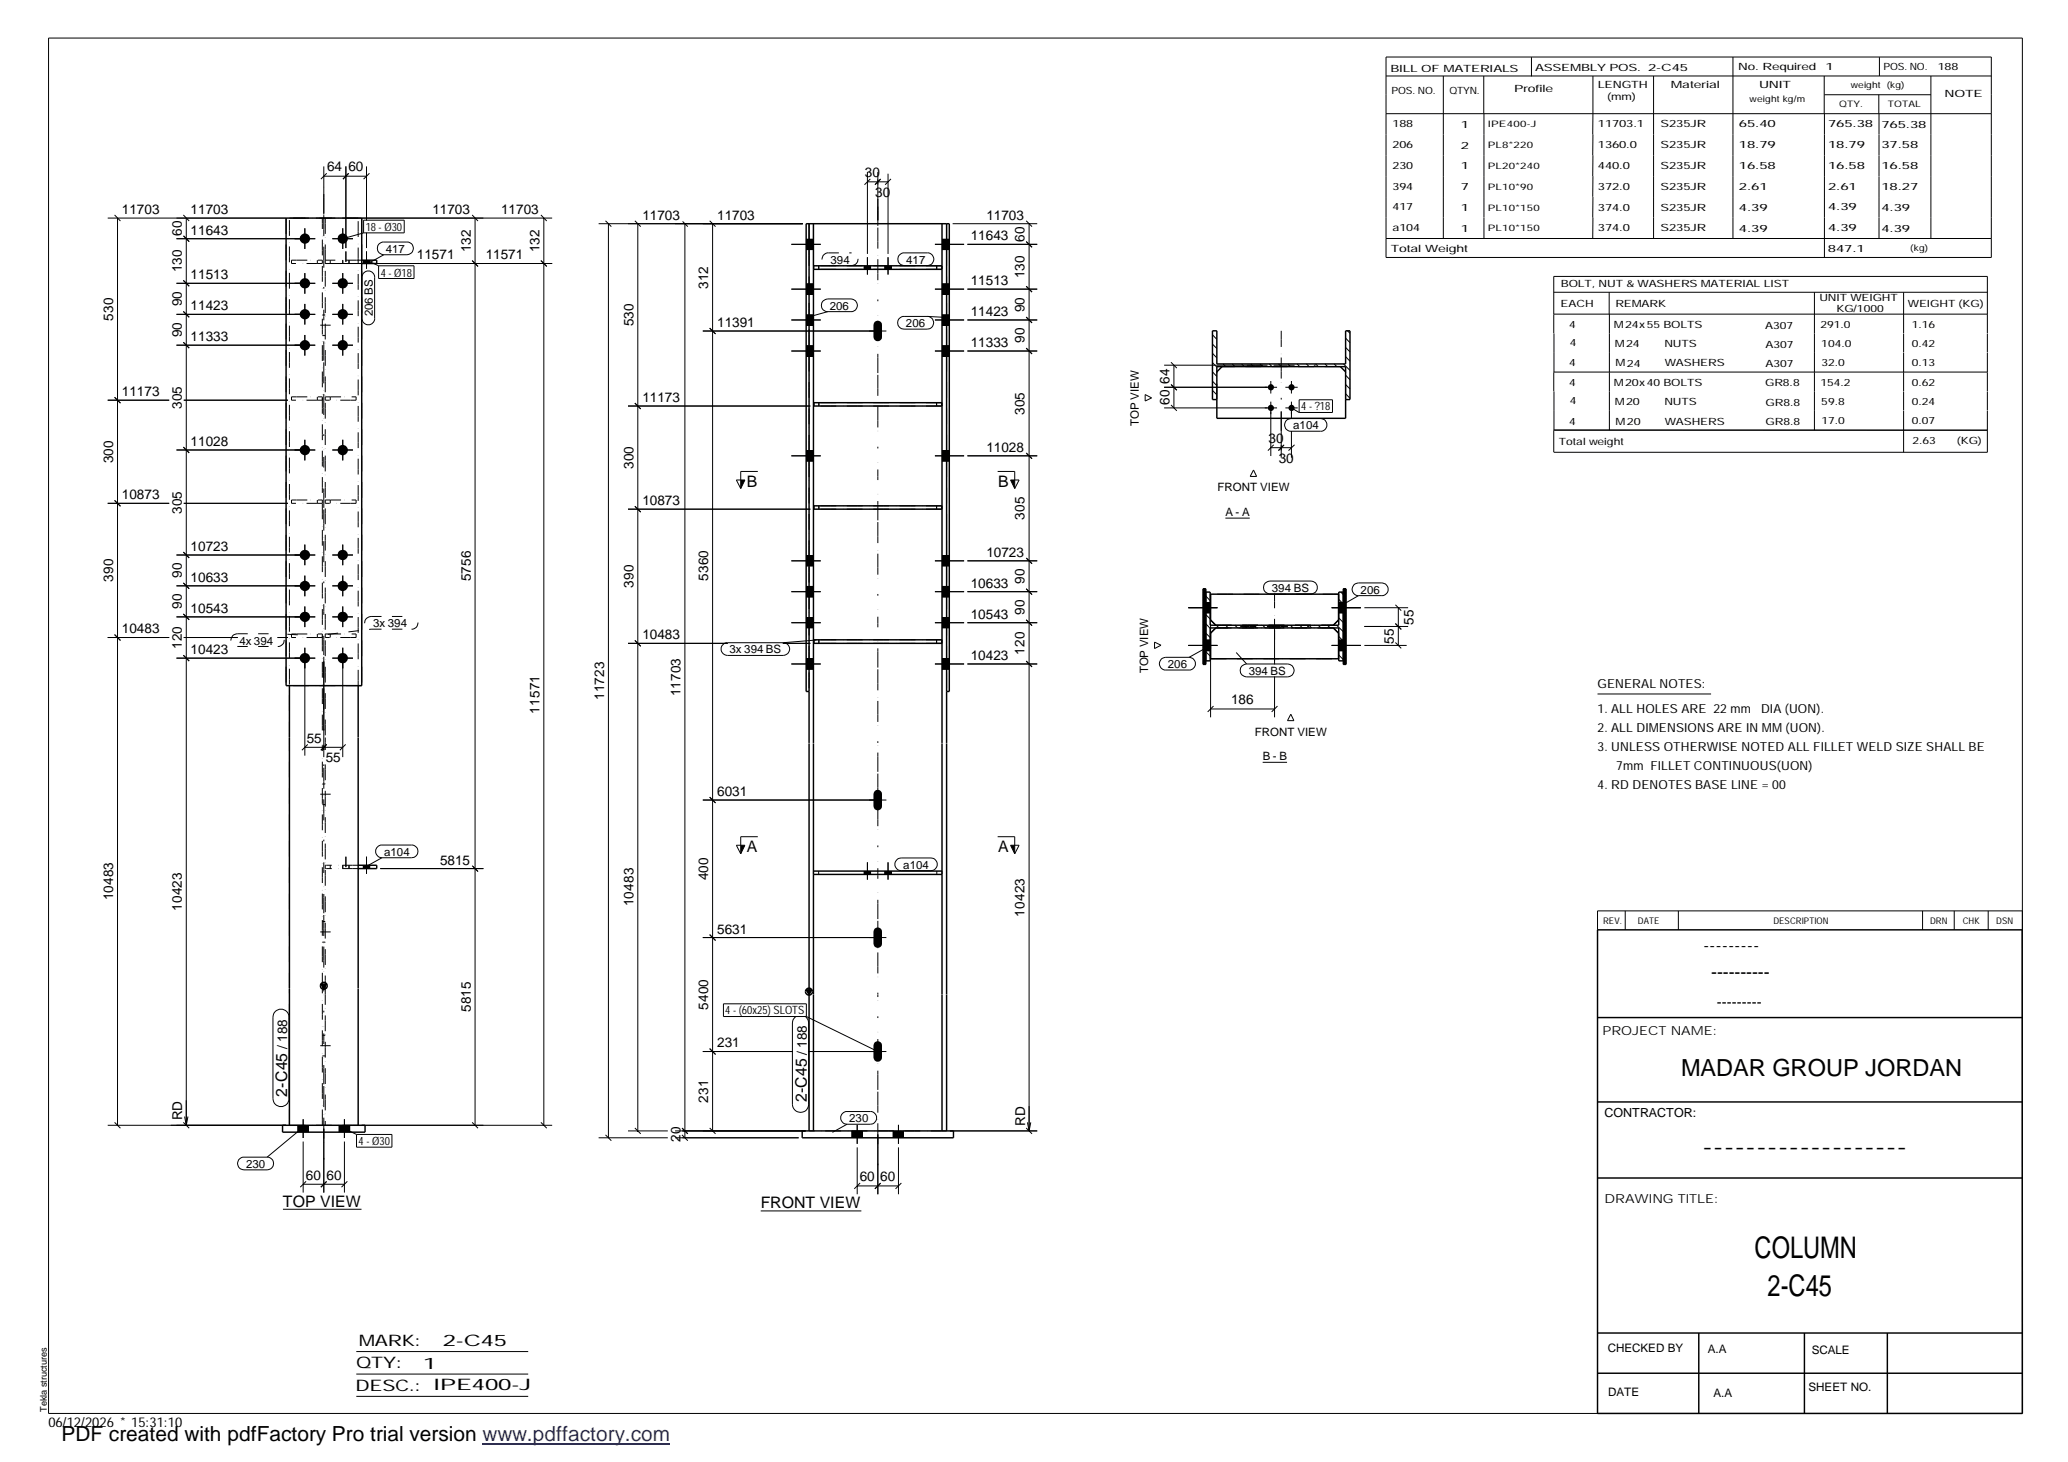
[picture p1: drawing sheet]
<svg xmlns="http://www.w3.org/2000/svg" width="420mm" height="297mm" viewBox="0 0 420 297" stroke-linecap="round" stroke-linejoin="round" font-family="sans-serif">
<defs><g id="words">
<g font-size="6.1">
<text x="356.5" y="255.5">COLUMN</text>
<text x="359.1" y="263.3">2-C45</text>
</g>
<text font-size="4.8" x="341.5" y="218.6">MADAR GROUP JORDAN</text>
<text font-size="4.2" x="12.5" y="292.7">PDF created with pdfFactory Pro trial version www.pdffactory.com</text>
<g font-size="3.6">
<text x="346.1" y="193.2">---------</text>
<text x="347.7" y="198.6">----------</text>
<text x="345.8" y="234.2">-------------------</text>
</g>
<g font-size="3.2">
<text x="151.7" y="98.9">B</text>
<text x="202.8" y="98.9">B</text>
<text x="151.7" y="173.1">A</text>
<text x="202.8" y="173.1">A</text>
<text x="58.3" y="222.8" transform="rotate(-90 58.3 222.8)">2-C45</text>
<text x="163.9" y="224" transform="rotate(-90 163.9 224)">2-C45</text>
<text x="57.5" y="245.1">TOP VIEW</text>
<text x="154.6" y="245.5">FRONT VIEW</text>
<text x="72.9" y="273.5">MARK:</text>
<text x="90" y="273.5">2-C45</text>
<text x="72.4" y="278">QTY:</text>
<text x="86" y="278.1">1</text>
<text x="72.2" y="282.6">DESC.:</text>
<text x="88.1" y="282.4">IPE400-J</text>
</g>
<text font-size="3" x="348.8" y="204.5">---------</text>
<g font-size="2.8">
<text x="66.5" y="34.8">64</text>
<text x="70.8" y="34.8">60</text>
<text x="175.7" y="36">30</text>
<text x="177.8" y="40">30</text>
<text x="24.8" y="43.5">11703</text>
<text x="37" y="47.9" transform="rotate(-90 37 47.9)">60</text>
<text x="38.7" y="47.7">11643</text>
<text x="38.7" y="43.5">11703</text>
<text x="87.8" y="43.5">11703</text>
<text x="101.8" y="43.5">11703</text>
<text x="130.5" y="44.6">11703</text>
<text x="145.7" y="44.6">11703</text>
<text x="200.4" y="44.6">11703</text>
<text x="84.7" y="52.7">11571</text>
<text x="95.6" y="51.3" transform="rotate(-90 95.6 51.3)">132</text>
<text x="98.7" y="52.7">11571</text>
<text x="109.6" y="51.3" transform="rotate(-90 109.6 51.3)">132</text>
<text x="197.2" y="48.8">11643</text>
<text x="208.2" y="49.1" transform="rotate(-90 208.2 49.1)">60</text>
<text x="37" y="55.4" transform="rotate(-90 37 55.4)">130</text>
<text x="38.7" y="56.7">11513</text>
<text x="143.9" y="58.7" transform="rotate(-90 143.9 58.7)">312</text>
<text x="197.2" y="57.9">11513</text>
<text x="208.2" y="56.5" transform="rotate(-90 208.2 56.5)">130</text>
<text x="23" y="65.1" transform="rotate(-90 23 65.1)">530</text>
<text x="37" y="62.3" transform="rotate(-90 37 62.3)">90</text>
<text x="38.7" y="63">11423</text>
<text x="197.2" y="64.2">11423</text>
<text x="208.2" y="63.4" transform="rotate(-90 208.2 63.4)">90</text>
<text x="37" y="68.6" transform="rotate(-90 37 68.6)">90</text>
<text x="38.7" y="69.3">11333</text>
<text x="128.7" y="66.3" transform="rotate(-90 128.7 66.3)">530</text>
<text x="145.7" y="66.4">11391</text>
<text x="197.2" y="70.5">11333</text>
<text x="208.2" y="69.7" transform="rotate(-90 208.2 69.7)">90</text>
<text x="24.8" y="80.5">11173</text>
<text x="37" y="83.1" transform="rotate(-90 37 83.1)">305</text>
<text x="130.5" y="81.6">11173</text>
<text x="237.6" y="82.3" transform="rotate(-90 237.6 82.3)">60</text>
<text x="237.6" y="78" transform="rotate(-90 237.6 78)">64</text>
<text x="208.2" y="84.3" transform="rotate(-90 208.2 84.3)">305</text>
<text x="23" y="94.1" transform="rotate(-90 23 94.1)">300</text>
<text x="38.7" y="90.6">11028</text>
<text x="128.7" y="95.3" transform="rotate(-90 128.7 95.3)">300</text>
<text x="200.4" y="91.8">11028</text>
<text x="257.7" y="90">30</text>
<text x="259.8" y="94">30</text>
<text x="24.8" y="101.4">10873</text>
<text x="37" y="104.4" transform="rotate(-90 37 104.4)">305</text>
<text x="130.5" y="102.6">10873</text>
<text x="208.2" y="105.6" transform="rotate(-90 208.2 105.6)">305</text>
<text x="38.7" y="111.9">10723</text>
<text x="200.4" y="113.1">10723</text>
<text x="23" y="118.2" transform="rotate(-90 23 118.2)">390</text>
<text x="37" y="117.5" transform="rotate(-90 37 117.5)">90</text>
<text x="38.7" y="118.2">10633</text>
<text x="95.6" y="118.1" transform="rotate(-90 95.6 118.1)">5756</text>
<text x="128.7" y="119.4" transform="rotate(-90 128.7 119.4)">390</text>
<text x="143.9" y="118" transform="rotate(-90 143.9 118)">5360</text>
<text x="197.2" y="119.4">10633</text>
<text x="208.2" y="118.6" transform="rotate(-90 208.2 118.6)">90</text>
<text x="37" y="123.7" transform="rotate(-90 37 123.7)">90</text>
<text x="38.7" y="124.5">10543</text>
<text x="197.2" y="125.7">10543</text>
<text x="208.2" y="124.9" transform="rotate(-90 208.2 124.9)">90</text>
<text x="24.8" y="128.7">10483</text>
<text x="37" y="131.9" transform="rotate(-90 37 131.9)">120</text>
<text x="130.5" y="129.9">10483</text>
<text x="283.2" y="130.8" transform="rotate(-90 283.2 130.8)">55</text>
<text x="287.2" y="126.9" transform="rotate(-90 287.2 126.9)">55</text>
<text x="38.7" y="132.9">10423</text>
<text x="197.2" y="134.1">10423</text>
<text x="208.2" y="133" transform="rotate(-90 208.2 133)">120</text>
<text x="122.7" y="142.2" transform="rotate(-90 122.7 142.2)">11723</text>
<text x="138.3" y="141.5" transform="rotate(-90 138.3 141.5)">11703</text>
<text x="250.1" y="143.1">186</text>
<text x="109.6" y="145" transform="rotate(-90 109.6 145)">11571</text>
<text x="62.3" y="150.9">55</text>
<text x="66.2" y="154.9">55</text>
<text x="145.7" y="161.7">6031</text>
<text x="89.4" y="175.7">5815</text>
<text x="143.9" y="178.8" transform="rotate(-90 143.9 178.8)">400</text>
<text x="23" y="183" transform="rotate(-90 23 183)">10483</text>
<text x="37" y="185.1" transform="rotate(-90 37 185.1)">10423</text>
<text x="128.7" y="184.1" transform="rotate(-90 128.7 184.1)">10483</text>
<text x="145.7" y="189.7">5631</text>
<text x="208.2" y="186.2" transform="rotate(-90 208.2 186.2)">10423</text>
<text x="95.6" y="205.6" transform="rotate(-90 95.6 205.6)">5815</text>
<text x="143.9" y="205.2" transform="rotate(-90 143.9 205.2)">5400</text>
<text x="58.3" y="213.2" transform="rotate(-90 58.3 213.2)">/ 188</text>
<text x="145.7" y="212.8">231</text>
<text x="163.9" y="214.3" transform="rotate(-90 163.9 214.3)">/ 188</text>
<text x="37" y="227.6" transform="rotate(-90 37 227.6)">RD</text>
<text x="143.9" y="224.1" transform="rotate(-90 143.9 224.1)">231</text>
<text x="138.3" y="232.1" transform="rotate(-90 138.3 232.1)">20</text>
<text x="208.3" y="228.8" transform="rotate(-90 208.3 228.8)">RD</text>
<text x="62.1" y="239.7">60</text>
<text x="66.3" y="239.7">60</text>
<text x="174.7" y="240">60</text>
<text x="178.9" y="240">60</text>
<text x="9.8" y="290">06/12/2026 * 15:31:10</text>
</g>
<g font-size="2.5">
<text x="324.6" y="139.9">GENERAL NOTES:</text>
<text x="324.6" y="148.7">2. ALL DIMENSIONS ARE IN MM(UON).</text>
<text x="324.6" y="144.9">1. ALL HOLES ARE 22 mm</text>
<text x="357.8" y="144.9">DIA (UON).</text>
<text x="324.6" y="152.5">3. UNLESS OTHERWISE NOTED ALL FILLET WELD SIZE SHALL BE</text>
<text x="324.6" y="160.2">4. RD DENOTES BASE LINE = 00</text>
<text x="328.4" y="156.4">7mm FILLET CONTINUOUS(UON)</text>
<text x="325.6" y="210.3">PROJECT NAME:</text>
<text x="326" y="226.9">CONTRACTOR:</text>
<text x="326" y="244.4">DRAWING TITLE:</text>
</g>
<g font-size="2.4">
<text x="326.7" y="274.7">CHECKED BY</text>
<text x="347" y="275">A.A</text>
<text x="368.1" y="275.1">SCALE</text>
<text x="326.7" y="283.6">DATE</text>
<text x="348.1" y="283.9">A.A</text>
<text x="367.5" y="282.6">SHEET NO.</text>
</g>
<g font-size="2.3">
<text x="74.3" y="46.9">18- Ø30</text>
<text x="78.4" y="51.3">417</text>
<text x="168.7" y="53.5">394</text>
<text x="184.1" y="53.5">417</text>
<text x="77.3" y="56.2">4- Ø18</text>
<text x="75.7" y="64.3" transform="rotate(-90 75.7 64.3)">206 BS</text>
<text x="168.6" y="62.9">206</text>
<text x="184.1" y="66.4">206</text>
<text x="264.4" y="83.4">4- ?18</text>
<text x="231.4" y="86.5" transform="rotate(-90 231.4 86.5)">TOP VIEW</text>
<text x="262.7" y="87.2">a104</text>
<text x="247.4" y="99.9">FRONT VIEW</text>
<text x="249" y="104.8">A - A</text>
<text x="258.4" y="120.3">394 BS</text>
<text x="276.4" y="120.6">206</text>
<text x="48.6" y="131">4x 394</text>
<text x="75.8" y="127.5">3x 394</text>
<text x="148.2" y="132.7">3x 394 BS</text>
<text x="233.3" y="136.8" transform="rotate(-90 233.3 136.8)">TOP VIEW</text>
<text x="237.3" y="135.7">206</text>
<text x="253.7" y="137.1">394 BS</text>
<text x="254.9" y="149.5">FRONT VIEW</text>
<text x="256.5" y="154.4">B - B</text>
<text x="78" y="173.8">a104</text>
<text x="183.5" y="176.5">a104</text>
<text x="147.4" y="206.1">4- (60x25) SLOTS</text>
<text x="172.5" y="228">230</text>
<text x="72.9" y="232.6">4- Ø30</text>
<text x="50" y="237.3">230</text>
</g>
<g font-size="2">
<text x="282.5" y="14.6">BILL OF MATERIALS</text>
<text x="311.9" y="14.4">ASSEMBLY POS.</text>
<text x="324.6" y="17.9">LENGTH</text>
<text x="334.9" y="14.4">2-C45</text>
<text x="339.5" y="17.9">Material</text>
<text x="353.1" y="14.2">No. Required</text>
<text x="357.4" y="17.9">UNIT</text>
<text x="370.9" y="14.2">1</text>
<text x="382.7" y="14.2">POS. NO.</text>
<text x="393.7" y="14.3">188</text>
<text x="282.7" y="19.1">POS. NO.</text>
<text x="294.5" y="19">QTYN.</text>
<text x="307.6" y="18.7">Profile</text>
<text x="326.5" y="20.4">(mm)</text>
<text x="395.1" y="19.6">NOTE</text>
<text x="282.9" y="25.8">188</text>
<text x="296.8" y="26">1</text>
<text x="324.7" y="25.9">11703.1</text>
<text x="337.4" y="25.9">S235JR</text>
<text x="353.3" y="25.9">65.40</text>
<text x="371.4" y="25.9">765.38</text>
<text x="382.3" y="25.9">765.38</text>
<text x="282.9" y="30">206</text>
<text x="282.9" y="34.3">230</text>
<text x="296.8" y="30.2">2</text>
<text x="296.8" y="34.4">1</text>
<text x="324.7" y="30.1">1360.0</text>
<text x="324.7" y="34.4">440.0</text>
<text x="337.4" y="30.1">S235JR</text>
<text x="337.4" y="34.3">S235JR</text>
<text x="353.3" y="30.1">18.79</text>
<text x="353.3" y="34.4">16.58</text>
<text x="371.4" y="30.1">18.79</text>
<text x="371.4" y="34.3">16.58</text>
<text x="382.3" y="30.2">37.58</text>
<text x="382.3" y="34.4">16.58</text>
<text x="282.9" y="38.5">394</text>
<text x="296.8" y="38.6">7</text>
<text x="324.7" y="38.6">372.0</text>
<text x="337.4" y="38.6">S235JR</text>
<text x="353.3" y="38.6">2.61</text>
<text x="371.4" y="38.6">2.61</text>
<text x="382.3" y="38.6">18.27</text>
<text x="282.9" y="42.7">417</text>
<text x="282.9" y="46.9">a104</text>
<text x="296.8" y="42.9">1</text>
<text x="296.8" y="47.1">1</text>
<text x="324.7" y="42.8">374.0</text>
<text x="324.7" y="47">374.0</text>
<text x="337.4" y="42.8">S235JR</text>
<text x="337.4" y="47">S235JR</text>
<text x="353.3" y="42.8">4.39</text>
<text x="353.3" y="47.1">4.39</text>
<text x="371.4" y="42.7">4.39</text>
<text x="371.4" y="47">4.39</text>
<text x="382.3" y="42.9">4.39</text>
<text x="382.3" y="47.1">4.39</text>
<text x="282.6" y="51.3">Total Weight</text>
<text x="371.4" y="51.2">847.1</text>
<text x="317.1" y="58.4">BOLT, NUT &amp; WASHERS MATERIAL LIST</text>
<text x="317.1" y="62.5">EACH</text>
<text x="328.2" y="62.4">REMARK</text>
<text x="369.7" y="61.2">UNIT WEIGHT</text>
<text x="373.1" y="63.4">KG/1000</text>
<text x="387.6" y="62.3">WEIGHT (KG)</text>
<text x="318.8" y="66.6">4</text>
<text x="318.9" y="70.3">4</text>
<text x="327.9" y="66.7">M24x55 BOLTS</text>
<text x="328.1" y="70.5">M24</text>
<text x="338.2" y="70.5">NUTS</text>
<text x="358.6" y="66.7">A307</text>
<text x="358.7" y="70.7">A307</text>
<text x="369.9" y="66.7">291.0</text>
<text x="370" y="70.4">104.0</text>
<text x="388.4" y="66.6">1.16</text>
<text x="388.4" y="70.5">0.42</text>
<text x="318.8" y="74.5">4</text>
<text x="328.3" y="74.5">M24</text>
<text x="338.2" y="74.5">WASHERS</text>
<text x="358.7" y="74.7">A307</text>
<text x="370.1" y="74.3">32.0</text>
<text x="388.4" y="74.5">0.13</text>
<text x="318.8" y="78.3">4</text>
<text x="318.9" y="82.2">4</text>
<text x="327.9" y="78.5">M20x40BOLTS</text>
<text x="328.1" y="82.3">M20</text>
<text x="338.2" y="82.3">NUTS</text>
<text x="358.6" y="78.5">GR8.8</text>
<text x="358.7" y="82.5">GR8.8</text>
<text x="369.9" y="78.5">154.2</text>
<text x="370" y="82.2">59.8</text>
<text x="388.4" y="78.3">0.62</text>
<text x="388.4" y="82.3">0.24</text>
<text x="318.8" y="86.3">4</text>
<text x="328.3" y="86.3">M20</text>
<text x="338.2" y="86.3">WASHERS</text>
<text x="358.7" y="86.4">GR8.8</text>
<text x="370.1" y="86.1">17.0</text>
<text x="388.4" y="86.2">0.07</text>
<text x="316.7" y="90.4">Total weight</text>
<text x="388.6" y="90.2">2.63</text>
<text x="397.6" y="90.2">(KG)</text>
</g>
<g font-size="1.9">
<text x="325.7" y="187.8">REV.</text>
<text x="332.8" y="187.6">DATE</text>
<text x="360.3" y="187.7">DESCRIPTION</text>
<text x="392.1" y="187.6">DRN</text>
<text x="398.8" y="187.6">CHK</text>
<text x="405.6" y="187.7">DSN</text>
<text x="9.5" y="286.8" transform="rotate(-90 9.5 286.8)">Tekla structures</text>
</g>
<g font-size="1.8">
<text x="376" y="17.9">weight (kg)</text>
<text x="355.5" y="20.7">weightkg/m</text>
<text x="373.6" y="21.7">QTY.</text>
<text x="383.5" y="21.8">TOTAL</text>
<text x="302.3" y="25.9">IPE400-J</text>
<text x="302.3" y="30.1">PL8*220</text>
<text x="302.3" y="34.3">PL20*240</text>
<text x="302.3" y="38.6">PL10*90</text>
<text x="302.3" y="42.8">PL10*150</text>
<text x="302.3" y="47">PL10*150</text>
<text x="388.1" y="50.9">(kg)</text>
</g>
</g></defs>
<g fill="none" stroke="#000" stroke-width=".2">
<path d="M9.9 7.7h401v279.5h-401zM281.6 11.6h123v40.7h-123zM281.6 15.4h123M293.2 15.4v33.1M301.5 15.4v7.7M311.1 11.6v3.9M323.6 15.4v16.2M336 15.4v33.1M352.1 11.6v36.9M370.6 15.4v7.7M370.7 19.2h21.6M381.7 19.2v3.9"/>
<path d="M381.8 11.6v3.8M392.3 15.4v33.1M65.8 33.8v9.8M65.8 35.8h8.7M66.4 35.2l-1.2 1.2M70.3 33.8v16.6M70.9 35.2l-1.2 1.2 1.1-1.2M74.5 33.8v11M75.1 35.2l-1.2 1.2M176.2 35v16.6M176.2 36.9h4.2M176.8 36.4l-1.2 1.1"/>
<path d="M178.4 35v9.8M178.9 36.4l-1.1 1.1M180.4 35.3v16.3M181 36.4l-1.2 1.1M281.6 23.1h123M301.5 23.1v25.4M323.6 31.6v4.2M323.6 35.8v4.2M370.7 23.1v29.2M381.8 23.1v25.4M21.9 44.3h36.2M23.3 43.7l1.2 1.2"/>
<path d="M23.9 44.3v184.3M35.9 48.5h28.2M35.9 57.6h28.2M37.3 57l1.1 1.2M37.3 47.9l1.1 1.2-1.1-1.2M37.3 43.7l1.1 1.2M37.8 44.3v184.3M61.9 46.4v4.2M61.9 55.5v4.2M66.2 53.5h46M67.5 48.5h4.2M67.5 57.6h4.2"/>
<path d="M69.6 46.4v4.2M69.6 55.5v4.2M73.5 44.3h38.7M73.8 52.9v.6M73.9 44.7h8.2v2.6h-8.2zM73.9 47.3l-4.3 1.2M73.9 55.4a1.28 1.28 0 0 1 1.4-.3 1.28 1.28 0 0 1 .8 1.2v8.4a1.29 1.29 0 0 1-1.3 1.3 1.29 1.29 0 0 1-1.3-1.3v-8.4zM74.5 47.3v3.1M74.5 51.1v3.5M74.5 52.9l2.4 1.1M75.1 52.9v.6M76.9 54h7.2v2.6h-7.2z"/>
<path d="M77 49.5l.7-.3h5a1.29 1.29 0 0 1 1.3 1.3 1.29 1.29 0 0 1-1.3 1.3h-4.7a1.31 1.31 0 0 1-1.3-.8 1.31 1.31 0 0 1 .3-1.5zM78 51.8l-3 1.6M95.9 52.9l1.2 1.2M95.9 43.7l1.2 1.2M96.5 44.3v184.3M109.9 52.9l1.2 1.2M109.9 43.7l1.2 1.2M110.5 44.3v184.3M121.6 45.5h41.5M123 44.9l1.2 1.1M123.6 45.5v185.7M129 44.9l1.2 1.1"/>
<path d="M129.6 45.5v184.3M138.7 45l1 1M139.1 45.5v185.7M144.2 44.9l1.2 1.1M144.8 45.5v184.3M160.8 49.6h6M160.8 58.7h6M163.8 50.7h1.5M163.8 48.6h1.5M163.8 59.8h1.5M163.8 57.7h1.5M175.6 54v.7"/>
<path d="M176.2 52.3v3.5M176.9 54v.7M179.8 54v.7M180.4 52.3v3.5M181.1 54v.7M182.8 51.8l.7-.4h4.9a1.29 1.29 0 0 1 1.3 1.3 1.29 1.29 0 0 1-1.3 1.3h-4.7a1.28 1.28 0 0 1-1.2-.8 1.28 1.28 0 0 1 .3-1.4zM189.9 49.6h6M189.9 58.7h6M191.4 50.7h1.5M191.4 48.6h1.5M191.4 59.8h1.5M191.4 57.7h1.5"/>
<path d="M193.5 45.5h17.2M196.6 49.6h14.1M196.6 58.7h14.1M208.5 58.2l1.2 1.1M208.5 49.1l1.2 1.1-1.2-1.1M208.5 44.9l1.2 1.1M209.1 45.5v184.3M281.6 48.5h123M315.7 59.4h88.1M323.6 40v8.5M326.9 59.4v4.4M368.6 59.4v28"/>
<path d="M386.8 59.4v8.3M35.9 63.9h28.2M35.9 70.1h28.2M37.3 69.5l1.1 1.2M37.3 63.3l1.1 1.2M61.9 61.8v4.1M61.9 68.1v4.1M67.5 63.9h4.2M67.5 70.1h4.2M69.6 61.8v4.1M69.6 68.1v4.1M142.8 67.3h37.3"/>
<path d="M144.2 66.7l1.2 1.1M160.8 65h6M160.8 71.3h6M163.8 66.1h1.5M163.8 64h1.5M163.8 72.4h1.5M163.8 70.3h1.5M167.3 61.1l.9-.4h4.7a1.29 1.29 0 0 1 1.3 1.3 1.29 1.29 0 0 1-1.3 1.3h-4.7a1.27 1.27 0 0 1-1.2-.8 1.27 1.27 0 0 1 .3-1.4zM168.2 63.3l-4.3 1.2M178.4 65.5v3.5M182.6 64.8l.8-.5h5a1.29 1.29 0 0 1 1.3 1.3 1.29 1.29 0 0 1-1.3 1.3h-4.7a1.31 1.31 0 0 1-1.1-2.1zM188.4 64.3l4 .2"/>
<path d="M189.9 65h6M189.9 71.3h6M191.4 66.1h1.5M191.4 64h1.5M191.4 72.4h1.5M191.4 70.3h1.5M196.6 65h14.1M196.6 71.3h14.1M208.5 70.7l1.2 1.2M208.5 64.4l1.2 1.2M236.5 78.7h23M236.5 74.2h21"/>
<path d="M237.9 78.1l1.2 1.2-1.1-1.1M237.9 73.6l1.2 1.2M238.5 74.2v8.7M246.3 68l.9 .9M246.3 69.9l.9 .9M246.3 71.8l.9 .9M246.3 73.7l.9 .9M246.3 75.6l.9 .9M246.3 77.5l.9 .8M246.3 79.3l.9 .9M248.5 73.9l.5 .6M250.4 73.9l.5 .6"/>
<path d="M252.3 73.9l.5 .6M254.1 73.9l.6 .6M256 73.9l.6 .6M257.9 73.9l.5 .6M258.2 77.4v2.6M259.8 73.9l.5 .6M261.2 78.7h2.5M261.7 73.9l.5 .6M262.4 77.4v2.6M263.5 73.9l.6 .6M265.4 73.9l.6 .6M267.3 73.9l.5 .6"/>
<path d="M269.2 73.9l.5 .6M271.1 73.9l.5 .6M273 73.9l1.3 1.4M273.4 68.7l.9 .9M273.4 70.6l.9 .9M273.4 72.5l.9 .9M273.4 76.2l.9 1M273.4 78.1l.9 .9M273.4 80l.9 .9M273.8 67.2l.5 .5M315.7 63.8h88.1M315.7 75.6v3.9"/>
<path d="M315.7 75.6h88.1M315.7 67.8v7.8M315.7 79.5v7.9M327 63.8v23.6M386.8 67.8v3.8M386.8 71.7v7.7M386.8 79.5v3.9M403.8 67.7v-11.5h-88.1v11.5M403.8 67.8v3.8M403.8 71.7v7.7M403.8 79.5v3.9M21.9 81.3h12.5"/>
<path d="M23.3 80.7l1.2 1.2M35.9 91.4h28.2M37.3 90.8l1.1 1.2M37.3 81.3h21.2M61.9 89.4v4.1M67.5 91.4h4.2M69.6 89.4v4.1M127.6 82.5h37M129 81.9l1.2 1.2M149.6 97.5h1.7l-.8 1.8zM154 95.8h-3.5v3.5M160.8 92.6h6"/>
<path d="M163.8 93.7h1.5M163.8 91.6h1.5M189.9 92.6h6M191.4 93.7h1.5M191.4 91.6h1.5M196.6 92.6h14.1M202.7 95.8h3.5v3.5M205.3 97.5h1.8l-.9 1.8zM208.5 92l1.2 1.2-1.1-1.1M232.7 80.2l1.3 .6-1.3 .7zM236.5 82.9h23M237.9 82.3l1.2 1.2"/>
<path d="M254.7 95.5l.6 1.3h-1.3zM258.2 81.6v11.1M258.2 91h4.2M258.8 90.4l-1.2 1.2M260.3 83.6v9.4M260.8 90.5l-1.1 1.1M260.9 90.4l-1.1 1.1M261.2 82.9h2.5M261.4 85.4l.9-.4h6a1.29 1.29 0 0 1 1.3 1.3 1.29 1.29 0 0 1-1.3 1.3h-6a1.31 1.31 0 0 1-1.2-.8 1.31 1.31 0 0 1 .3-1.4zM262.4 81.6v3.5M262.4 87.6v5.4M262.4 82.9l1.5 .9"/>
<path d="M263 90.4l-1.2 1.2M263.9 81.2h6.8v2.6h-6.8zM315.7 87.4v4.4M315.7 87.4h88.1h-88M386.8 83.5v8.4M403.8 83.5v8.4h-88.1M21.9 102.3h12.5M23.3 101.7l1.2 1.2M35.9 112.8h28.2M35.9 119h28.2M37.3 118.4l1.1 1.2M37.3 112.2l1.1 1.2"/>
<path d="M37.3 102.3h21.2M61.9 110.6v4.2M61.9 117v4.1M67.5 112.8h4.2M67.5 119h4.2M69.6 110.6v4.2M69.6 117v4.1M127.6 103.4h37M129 102.9l1.2 1.1M160.8 113.9h6M163.8 115h1.5M163.8 112.9h1.5"/>
<path d="M163.8 119.2h1.5M189.9 113.9h6M191.4 115h1.5M191.4 112.9h1.5M191.4 119.2h1.5M196.6 113.9h14.1M208.5 119.6l1.2 1.2M208.5 113.4l1.2 1.1M244.5 119.6l-.1 .1M244.6 119.6l-.2 .2M244.7 119.6l-.3 .3M244.8 119.6l-.4 .4"/>
<path d="M244.9 119.6l-.5 .5M245 119.7l-.6 .5M245 119.7l-.6 .6M245 119.8l-.6 .6M245 119.9l-.6 .6M245 120l-.6 .5M249 105.3h4.9M257.1 118.4l.9-.3h8.4a1.31 1.31 0 0 1 1.3 1.3 1.31 1.31 0 0 1-1.3 1.3h-8.4a1.31 1.31 0 0 1-1.2-.8 1.31 1.31 0 0 1 .3-1.5zM273 119.6l-.1 .1M273.1 119.6l-.2 .2M273.2 119.6l-.3 .3M273.3 119.6l-.4 .4"/>
<path d="M273.4 119.6l-.5 .5M273.5 119.6l-.6 .5M273.5 119.7l-.6 .5M273.5 119.7l-.6 .6M273.5 119.8l-.6 .6M273.5 119.9l-.6 .6M273.5 120l-.6 .5M275.1 118.8l.9-.4h4.8a1.29 1.29 0 0 1 1.2 1.3 1.29 1.29 0 0 1-1.2 1.3h-4.8a1.3 1.3 0 0 1-1.2-.8 1.3 1.3 0 0 1 .3-1.4zM21.9 129.5h12.5M23.3 128.9l1.2 1.2M35.9 125.3h28.2M35.9 133.7h28.2"/>
<path d="M37.3 133.1l1.1 1.2M37.3 124.7l1.1 1.2M37.3 129.5h11M56.4 129.5h2.1M61.9 123.2v4.2M61.9 131.6v21.9M65.8 134.4v19.4M67.5 125.3h4.2M67.5 133.7h4.2M69.6 123.2v4.2M69.6 131.6v22.2M127.6 130.7h20.3"/>
<path d="M129 130.1l1.2 1.2M146.9 131l.6-.4h11.6a1.29 1.29 0 0 1 1.3 1.3 1.29 1.29 0 0 1-1.3 1.3h-11.3a1.29 1.29 0 0 1-1.2-.8 1.29 1.29 0 0 1 .3-1.4zM159 130.7h5.6M160.8 120.2h6M160.8 126.5h6M160.8 134.9h6M163.8 121.3h1.5M163.8 127.5h1.5M163.8 125.5h1.5M163.8 136h1.5M163.8 133.8h1.5M165.9 130l-6.8 .6"/>
<path d="M189.9 120.2h6M189.9 126.5h6M189.9 134.9h6M191.4 121.3h1.5M191.4 127.5h1.5M191.4 125.5h1.5M191.4 136h1.5M191.4 133.8h1.5M196.6 120.2h14.1M196.6 126.5h14.1M196.6 134.9h14.1M208.5 134.3l1.2 1.2"/>
<path d="M208.5 125.9l1.2 1.2M234.6 130.5l1.3 .6-1.3 .7zM235.9 133.9l1-.4h4.7a1.29 1.29 0 0 1 1.3 1.3 1.29 1.29 0 0 1-1.3 1.3h-4.7a1.31 1.31 0 0 1-1.2-.8 1.31 1.31 0 0 1 .2-1.4zM241.4 131.1h6M241.4 123.5h6M244.4 121.7l.6-.6 .9 .9M244.4 125.4l.6-.5 .9 .9M244.4 127.3l.6-.6 .9 1M244.4 131l.6-.5 .9 .9M244.4 133l.6-.6 .9 .9M244.4 121.1l.6-.6-.6 .6M244.4 123.1l.6-.6-.6 .7"/>
<path d="M244.4 125.1l.6-.5-.6 .6M244.4 127.2l.6-.6-.6 .6M244.4 131.2l.6-.5-.6 .6M244.4 124.5h1.5M244.6 131.9l-3 1.6M245 123l.9 .9M245 128.6l.9 .9M245 120l-.6 .6M245 120.1l-.6 .6M245 120.2l-.6 .6 .6-.5M245 120.3l-.6 .6M245 120.4l-.6 .6"/>
<path d="M245 120.6l-.6 .6M245 120.7l-.6 .6M245 120.8l-.6 .6M245 120.9l-.6 .6M245 121l-.6 .6M245 121.2l-.6 .5M245 121.2l-.6 .6M245 121.3l-.6 .6M245 121.4l-.6 .5M245 121.5l-.6 .5M245 121.6l-.6 .5M245 121.6l-.6 .6"/>
<path d="M245 121.7l-.6 .5M245 121.8l-.6 .5M245 121.9l-.6 .5h1.5M245 121.9l-.6 .6M245 122l-.6 .5M245 122.1l-.6 .5M245 122.2l-.6 .5M245 122.2l-.6 .6M245 122.3l-.6 .6M245 122.4l-.6 .5M245 122.5l-.6 .5M245 122.7l-.6 .5"/>
<path d="M245 122.8l-.6 .5M245 122.8l-.6 .6M245 122.9l-.6 .6M245 123l-.6 .6 .6-.6M245 123.1l-.6 .6M245 123.2l-.6 .6M245 123.3l-.6 .6M245 123.4l-.6 .6M245 123.5l-.6 .6M245 123.6l-.6 .5M245 123.6l-.6 .6M245 123.7l-.6 .6"/>
<path d="M245 123.8l-.6 .6M245 123.9l-.6 .5M245 123.9l-.6 .6M245 124l-.6 .6M245 124.1l-.6 .6M245 124.2l-.6 .5M245 124.3l-.6 .5M245 124.3l-.6 .6M245 124.4l-.6 .6M245 124.5l-.6 .5M245 124.7l-.6 .6M245 124.8l-.6 .5"/>
<path d="M245 125l-.6 .5M245 125l-.6 .6 .6-.5M245 125.2l-.6 .5M245 125.3l-.6 .5M245 125.3l-.6 .6M245 125.4l-.6 .5M245 125.5l-.6 .5M245 125.5l-.6 .6M245 125.6l-.6 .6M245 125.7l-.6 .6M245 125.8l-.6 .5M245 125.8l-.6 .6"/>
<path d="M245 125.9l-.6 .6M245 126l-.6 .6M245 126.1l-.6 .5M245 126.1l-.6 .6M245 126.2l-.6 .6M245 126.3l-.6 .6M245 126.4l-.6 .5M245 126.4l-.6 .6M245 126.5l-.6 .6M245 126.8l-.6 .6M245 126.9l-.6 .6M245 127l-.6 .5"/>
<path d="M245 127l-.6 .6 .6-.5M245 127.2l-.6 .5M245 127.3l-.6 .5M245 127.3l-.6 .6M245 127.4l-.6 .6M245 127.5l-.6 .5M245 127.6l-.6 .5M245 127.7l-.6 .5M245 127.7l-.6 .6M245 127.8l-.6 .5M245 127.9l-.6 .5M245 128l-.6 .5"/>
<path d="M245 128l-.6 .6M245 128.1l-.6 .5M245 128.2l-.6 .5M245 128.3l-.6 .5M245 128.3l-.6 .6M245 128.4l-.6 .6M245 128.5l-.6 .5M245 128.6l-.6 .5M245 128.6l-.6 .6M245 128.7l-.6 .6M245 128.8l-.6 .5M245 128.8l-.6 .6"/>
<path d="M245 128.9l-.6 .6M245 129l-.6 .6M245 129.1l-.6 .6 .6-.6M245 129.2l-.6 .6M245 129.3l-.6 .6M245 129.4l-.6 .5M245 129.4l-.6 .6M245 129.5l-.6 .6h1.5M245 129.6l-.6 .6M245 129.7l-.6 .5M245 129.7l-.6 .6M245 129.8l-.6 .6"/>
<path d="M245 129.9l-.6 .6M245 130l-.6 .5M245 130l-.6 .6M245 130.1l-.6 .6M245 130.2l-.6 .6M245 130.3l-.6 .5M245 130.4l-.6 .5M245 130.4l-.6 .6M245 130.6l-.6 .5M245 130.8l-.6 .5M245 130.9l-.6 .5M245 131l-.6 .5"/>
<path d="M245 131l-.6 .6M245 131.1l-.6 .6 .6-.5M245 131.3l-.6 .5M245 131.3l-.6 .6M245 131.4l-.6 .6M245 131.5l-.6 .5M245 131.6l-.6 .5M245 131.6l-.6 .6h1.5M245 131.7l-.6 .6M245 131.8l-.6 .6M245 131.9l-.6 .5M245 131.9l-.6 .6"/>
<path d="M245 132l-.6 .6M245 132.1l-.6 .6M245 132.2l-.6 .5M245 132.2l-.6 .6M245 132.3l-.6 .6M245 132.4l-.6 .6M245 132.5l-.6 .6M245 132.6l-.6 .6M245 132.7l-.6 .6M245 132.8l-.6 .5M245 132.8l-.6 .6M245 132.9l-.6 .6"/>
<path d="M245 133l-.6 .5M245 133.1l-.6 .5M245 133.1l-.6 .6 .6-.5M245 133.3l-.6 .5M245 133.4l-.6 .5M245 133.5l-.6 .6M245 133.6l-.6 .5M245 133.7l-.6 .5M245 133.8l-.6 .5M245 133.8l-.6 .6M245 133.9l-.6 .5M245 134l-.6 .5"/>
<path d="M245 134.1l-.6 .5M245 134.1l-.6 .6M245 134.2l-.6 .5M245 134.3l-.6 .5M245 134.4l-.6 .5M245 134.4l-.6 .6M245 134.5l-.5 .5M245 134.6l-.4 .4M245 134.7l-.3 .3M245 134.8l-.2 .2M245 134.9l-.1 .1M246 126.6v19.1"/>
<path d="M247.1 127l.6 .6M249 127l.6 .6M250.9 127l.6 .6M251.2 132.6l2.1 2.3M252.3 135.3l1-.4h8.3a1.31 1.31 0 0 1 1.3 1.3 1.31 1.31 0 0 1-1.3 1.3h-8.3a1.31 1.31 0 0 1-1.2-.8 1.31 1.31 0 0 1 .2-1.4zM252.8 127l.5 .6M254.6 127l.6 .6M256.5 127l.6 .6M258.4 127l.6 .6M259 128v7M259 137.4v8.3M260.3 127l.6 .6"/>
<path d="M262.2 127l.5 .6M264.1 127l.5 .6M265.9 127l.6 .6M267.8 127l.6 .6M269.7 127l.6 .6M270.6 131.1h5.9M270.6 123.5h5.9M271.6 127l1.3 1.3 .6-.5M272 121.8l.9 .9 .6-.5M272 123.7l.9 .9 .6-.6M272 125.5l.9 1 .6-.6M272 129.3l.9 .9 .6-.5"/>
<path d="M272 131.2l.9 .9 .6-.5M272 133.1l.9 .9 .6-.5-.6 .6M272 124.5h1.5l-.6 .5M272 132.2h1.5l-.6 .6M272 130.1h1.5M272 122.4h1.5M272.4 120.3l.5 .5M272.9 121.1l.6-.6-.6 .6M272.9 123.1l.6-.6-.6 .7M272.9 125.1l.6-.5-.6 .6M272.9 127.2l.6-.6-.6 .6M272.9 129.2l.6-.6-.6 .7"/>
<path d="M272.9 131.2l.6-.5-.6 .6M273.5 120l-.6 .6M273.5 120.1l-.6 .6M273.5 120.2l-.6 .6M273.5 120.3l-.6 .5M273.5 120.3l-.6 .6M273.5 120.4l-.6 .6M273.5 120.6l-.6 .6M273.5 120.7l-.6 .6M273.5 120.8l-.6 .6M273.5 120.9l-.6 .5M273.5 120.9l-.6 .6"/>
<path d="M273.5 121l-.6 .6M273.5 121.1l-.6 .6M273.5 121.2l-.6 .5M273.5 121.2l-.6 .6M273.5 121.3l-.6 .6M273.5 121.4l-.6 .5M273.5 121.5l-.6 .5M273.5 121.6l-.6 .5M273.5 121.6l-.6 .6M273.5 121.7l-.6 .5M273.5 121.8l-.6 .5M273.5 121.9l-.6 .5"/>
<path d="M273.5 121.9l-.6 .6M273.5 122l-.6 .5M273.5 122.1l-.6 .5M273.5 122.2l-.6 .6M273.5 122.3l-.6 .6M273.5 122.4l-.6 .5M273.5 122.5l-.6 .5M273.5 122.7l-.6 .5M273.5 122.8l-.6 .5M273.5 122.8l-.6 .6M273.5 122.9l-.6 .6M273.5 123l-.6 .6 .6-.6"/>
<path d="M273.5 123.1l-.6 .6M273.5 123.2l-.6 .6M273.5 123.3l-.6 .6M273.5 123.4l-.6 .6M273.5 123.5l-.6 .6M273.5 123.6l-.6 .5M273.5 123.6l-.6 .6M273.5 123.7l-.6 .6M273.5 123.8l-.6 .6M273.5 123.9l-.6 .5M273.5 123.9l-.6 .6M273.5 124.1l-.6 .6"/>
<path d="M273.5 124.2l-.6 .5M273.5 124.3l-.6 .5M273.5 124.3l-.6 .6M273.5 124.4l-.6 .6M273.5 124.7l-.6 .6M273.5 124.8l-.6 .5M273.5 124.9l-.6 .5M273.5 125l-.6 .5M273.5 125l-.6 .6 .6-.5M273.5 125.2l-.6 .5M273.5 125.3l-.6 .5M273.5 125.3l-.6 .6"/>
<path d="M273.5 125.4l-.6 .5M273.5 125.5l-.6 .5M273.5 125.5l-.6 .6M273.5 125.6l-.6 .6M273.5 125.7l-.6 .6M273.5 125.8l-.6 .5M273.5 125.8l-.6 .6M273.5 126l-.6 .6M273.5 126.1l-.6 .5M273.5 126.1l-.6 .6M273.5 126.2l-.6 .6M273.5 126.3l-.6 .6"/>
<path d="M273.5 126.4l-.6 .5M273.5 126.4l-.6 .6M273.5 126.5l-.6 .6M273.5 126.7l-.6 .6M273.5 126.8l-.6 .6M273.5 126.9l-.6 .6M273.5 127l-.6 .5M273.5 127l-.6 .6 .6-.5M273.5 127.2l-.6 .5M273.5 127.3l-.6 .5M273.5 127.3l-.6 .6M273.5 127.4l-.6 .6"/>
<path d="M273.5 127.5l-.6 .5M273.5 127.6l-.6 .5M273.5 127.7l-.6 .5M273.5 127.7l-.6 .6M273.5 127.9l-.6 .5M273.5 128l-.6 .5M273.5 128l-.6 .6M273.5 128.1l-.6 .5M273.5 128.2l-.6 .5M273.5 128.3l-.6 .5M273.5 128.3l-.6 .6M273.5 128.4l-.6 .6"/>
<path d="M273.5 128.5l-.6 .5M273.5 128.6l-.6 .5M273.5 128.8l-.6 .5M273.5 128.8l-.6 .6M273.5 128.9l-.6 .6M273.5 129l-.6 .6M273.5 129.1l-.6 .6 .6-.6M273.5 129.2l-.6 .6M273.5 129.3l-.6 .6M273.5 129.4l-.6 .5M273.5 129.4l-.6 .6M273.5 129.5l-.6 .6"/>
<path d="M273.5 129.6l-.6 .6M273.5 129.7l-.6 .6M273.5 129.8l-.6 .6M273.5 129.9l-.6 .6M273.5 130l-.6 .5M273.5 130l-.6 .6M273.5 130.1l-.6 .6M273.5 130.2l-.6 .6M273.5 130.3l-.6 .5M273.5 130.4l-.6 .5M273.5 130.4l-.6 .6M273.5 130.5l-.6 .5"/>
<path d="M273.5 130.6l-.6 .5M273.5 130.8l-.6 .5M273.5 130.9l-.6 .5M273.5 131l-.6 .5M273.5 131l-.6 .6M273.5 131.1l-.6 .6 .6-.5M273.5 131.3l-.6 .5M273.5 131.3l-.6 .6M273.5 131.4l-.6 .6M273.5 131.5l-.6 .5M273.5 131.6l-.6 .6M273.5 131.7l-.6 .6"/>
<path d="M273.5 131.8l-.6 .6M273.5 131.9l-.6 .5M273.5 131.9l-.6 .6M273.5 132l-.6 .6M273.5 132.1l-.6 .6M273.5 132.2l-.6 .5M273.5 132.3l-.6 .6M273.5 132.4l-.6 .6M273.5 132.5l-.6 .6M273.5 132.6l-.6 .6M273.5 132.7l-.6 .6M273.5 132.8l-.6 .5"/>
<path d="M273.5 132.8l-.6 .6M273.5 132.9l-.6 .6M273.5 133l-.6 .5M273.5 133.1l-.6 .5M273.5 133.1l-.6 .6 .6-.5M273.5 133.3l-.6 .5M273.5 133.4l-.6 .5M273.5 133.6l-.6 .5M273.5 133.7l-.6 .5M273.5 133.8l-.6 .5M273.5 133.8l-.6 .6M273.5 133.9l-.6 .5"/>
<path d="M273.5 134l-.6 .5M273.5 134.1l-.6 .5M273.5 134.1l-.6 .6M273.5 134.2l-.6 .5M273.5 134.3l-.6 .5M273.5 134.4l-.6 .5M273.5 134.4l-.6 .6M273.5 134.5l-.5 .5M273.5 134.6l-.5 .4M273.5 134.6l-.4 .4M273.5 134.7l-.3 .3M273.5 134.8l-.2 .2"/>
<path d="M273.5 134.9l-.1 .1M276 121l-3 1.7M277.2 131.1h8.6M277.2 123.5h8.9M277.2 127.3h8.9M283.5 130.5l1.2 1.2M283.5 126.7l1.2 1.2M283.5 122.9l1.2 1.2M284.1 123.5v7.6M61.9 151.8h7.7M62.5 151.2l-1.2 1.2M66.4 151.2l-1.2 1.2"/>
<path d="M70.2 151.2l-1.2 1.2M246 144h13M246.5 143.5l-1.1 1.1M256.5 154.9h5M259.5 143.5l-1.1 1.1M262.3 145.1l.6 1.3h-1.3zM324.6 141h23M73.8 175.8v.7M74.5 174.1v3.4M75.1 175.8v.7M76.5 172.2l.8-.5h6.3a1.29 1.29 0 0 1 1.3 1.3 1.29 1.29 0 0 1-1.3 1.3h-6a1.31 1.31 0 0 1-1.1-2.1zM77.3 176.5h20.9"/>
<path d="M77.6 174.3l-3 1.6M95.9 175.9l1.2 1.2M142.8 162.5h37.3M144.2 162l1.2 1.1M149.6 171.7h1.7l-.8 1.8zM154 170h-3.5v3.5M175.6 177v.7M176.2 175.2v3.5M176.9 177v.7M178.4 160.8v3.5M179.8 177v.7M180.4 175.2v3.5"/>
<path d="M181.1 177v.7M182.2 174.7l.4-.3 .5-.1h6a1.29 1.29 0 0 1 1.3 1.3 1.29 1.29 0 0 1-1.3 1.3h-6a1.29 1.29 0 0 1-1.2-.8 1.29 1.29 0 0 1 .3-1.4zM202.7 170h3.5v3.5M205.3 171.7h1.8l-.9 1.8zM142.8 190.5h37.3M144.2 189.9l1.2 1.2M178.4 188.8v3.5M330.2 185.1v3.8M341 185.1v3.8M390.6 185.1v3.8M397 185.1v3.8M403.9 185.1v3.8"/>
<path d="M410.9 185.1h-86.3v3.8M55.9 205.5a1.65 1.65 0 0 1 1.8-.3 1.65 1.65 0 0 1 1 1.5v16.5a1.63 1.63 0 0 1-1.6 1.6 1.63 1.63 0 0 1-1.6-1.6v-16.5l.1-.7zM142.8 213.6h18.3M144.2 213l1.2 1.2M147 203.9h16.8v2.6h-16.8zM161.8 206.5l-.7 .7-.1 .6v16.6a1.65 1.65 0 0 0 1.6 1.6 1.65 1.65 0 0 0 1.7-1.6v-16.6l-.1-.6-.7-.7M163.8 206.5l14.6 7.1M164.2 213.6h15.9M178.4 211.9v3.5M21.9 228.6h36.2M23.3 228l1.2 1.2M37.3 228l1.1 1.2"/>
<path d="M37.5 226.9l.3 1.7M38.2 226.9l-.4 1.7M48.5 235.7l.8-.6h5a1.29 1.29 0 0 1 1.3 1.3 1.29 1.29 0 0 1-1.3 1.3h-4.7a1.31 1.31 0 0 1-1.1-2zM60.5 228.6v1.4M60.8 229.7l-6.5 5.4M61.6 227.4v3.8M61.6 231.9v10.4M62.7 228.6v1.4M65.8 229.3v13M68.9 228.6v1.4M70 227.4v3.8M70 231.9v10.4"/>
<path d="M70 229.3l2.4 1.2M71 228.6v1.4M72.4 230.5h7.2v2.6h-7.2zM73.5 228.6h38.7M95.9 228l1.2 1.2M109.9 228l1.2 1.2M121.6 231.2h14.1M123 230.6l1.2 1.2M127.6 229.8h8.1M129 229.2l1.2 1.2M137.2 231.2h25.1M137.2 229.8h26.5"/>
<path d="M138.6 230.6l1.1 1.2M138.6 229.2l1.1 1.2M144.2 229.2l1.2 1.2M171 226.4l.8-.6h5a1.29 1.29 0 0 1 1.3 1.3 1.29 1.29 0 0 1-1.3 1.3h-4.7a1.31 1.31 0 0 1-1.1-2zM172.1 228.4l-3 1.7M173.1 229.8v1.4M174.2 228.5v3.9M174.2 233.1v9.5M175.2 229.8v1.4M178.4 230.5v12.1M181.5 229.8v1.4M182.5 228.5v3.9"/>
<path d="M182.5 233.1v9.5M183.6 229.8v1.4M193 229.8h17.7M208.5 229.2l1.2 1.2M208.7 228l.4 1.8M209.4 228l-.3 1.8M57.5 245.7h15.9M61.6 240.6h8.4M62.2 240l-1.2 1.2M66.4 240l-1.2 1.2M70.6 240l-1.2 1.2M154.6 246h20.4"/>
<path d="M174.2 240.9h8.3M174.8 240.4l-1.2 1.1M178.9 240.4l-1.1 1.1M183.1 240.4l-1.2 1.1M72.4 274.6h34.9M72.4 279.2h34.9M72.4 283.7h34.9"/>
</g>
<g fill="#000">
<path d="M150.5 97.5h.8l-.8 1.8zM205.3 97.5h.9v1.8zM150.5 171.7h.8l-.8 1.8zM205.3 171.7h.9v1.8zM65.2 199.9h1.1l-.5 1zM163.8 201.1h1.1l-.5 1z"/>
<path d="M73.8 52.9h1.3v.6h-1.3z" fill-rule="evenodd"/>
<path d="M73.8 52.9h1.3v.6h-1.3z" fill-rule="evenodd"/>
<path d="M163.8 48.6h.6v2.1h-.6z" fill-rule="evenodd"/>
<path d="M163.8 57.7h.6v2.1h-.6z" fill-rule="evenodd"/>
<path d="M163.8 48.6h.6v2.1h-.6z" fill-rule="evenodd"/>
<path d="M163.8 57.7h.6v2.1h-.6z" fill-rule="evenodd"/>
<path d="M164.4 48.6h.9v2.1h-.9z" fill-rule="evenodd"/>
<path d="M164.4 57.7h.9v2.1h-.9z" fill-rule="evenodd"/>
<path d="M164.4 48.6h.9v2.1h-.9z" fill-rule="evenodd"/>
<path d="M164.4 57.7h.9v2.1h-.9z" fill-rule="evenodd"/>
<path d="M175.6 54h1.3v.7h-1.3z" fill-rule="evenodd"/>
<path d="M175.6 54h1.3v.7h-1.3z" fill-rule="evenodd"/>
<path d="M179.8 54h1.3v.7h-1.3z" fill-rule="evenodd"/>
<path d="M179.8 54h1.3v.7h-1.3z" fill-rule="evenodd"/>
<path d="M191.4 48.6h.9v2.1h-.9z" fill-rule="evenodd"/>
<path d="M191.4 57.7h.9v2.1h-.9z" fill-rule="evenodd"/>
<path d="M191.4 48.6h.9v2.1h-.9z" fill-rule="evenodd"/>
<path d="M191.4 57.7h.9v2.1h-.9z" fill-rule="evenodd"/>
<path d="M192.3 48.6h.6v2.1h-.6z" fill-rule="evenodd"/>
<path d="M192.3 57.7h.6v2.1h-.6z" fill-rule="evenodd"/>
<path d="M192.3 48.6h.6v2.1h-.6z" fill-rule="evenodd"/>
<path d="M192.3 57.7h.6v2.1h-.6z" fill-rule="evenodd"/>
<path d="M163.8 64h.6v2.1h-.6z" fill-rule="evenodd"/>
<path d="M163.8 70.3h.6v2.1h-.6z" fill-rule="evenodd"/>
<path d="M163.8 64h.6v2.1h-.6z" fill-rule="evenodd"/>
<path d="M163.8 70.3h.6v2.1h-.6z" fill-rule="evenodd"/>
<path d="M164.4 64h.9v2.1h-.9z" fill-rule="evenodd"/>
<path d="M164.4 70.3h.9v2.1h-.9z" fill-rule="evenodd"/>
<path d="M164.4 64h.9v2.1h-.9z" fill-rule="evenodd"/>
<path d="M164.4 70.3h.9v2.1h-.9z" fill-rule="evenodd"/>
<path d="M177.7 65.4a.88 .88 0 0 1 1-.2 .88 .88 0 0 1 .5 .8v2.5a.87 .87 0 0 1-.9 .8 .87 .87 0 0 1-.8-.8v-2.5z" fill-rule="evenodd"/>
<path d="M191.4 64h.9v2.1h-.9z" fill-rule="evenodd"/>
<path d="M191.4 70.3h.9v2.1h-.9z" fill-rule="evenodd"/>
<path d="M191.4 64h.9v2.1h-.9z" fill-rule="evenodd"/>
<path d="M191.4 70.3h.9v2.1h-.9z" fill-rule="evenodd"/>
<path d="M192.3 64h.6v2.1h-.6z" fill-rule="evenodd"/>
<path d="M192.3 70.3h.6v2.1h-.6z" fill-rule="evenodd"/>
<path d="M192.3 64h.6v2.1h-.6z" fill-rule="evenodd"/>
<path d="M192.3 70.3h.6v2.1h-.6z" fill-rule="evenodd"/>
<path d="M163.8 91.6h.6v2.1h-.6z" fill-rule="evenodd"/>
<path d="M163.8 91.6h.6v2.1h-.6z" fill-rule="evenodd"/>
<path d="M164.4 91.6h.9v2.1h-.9z" fill-rule="evenodd"/>
<path d="M164.4 91.6h.9v2.1h-.9z" fill-rule="evenodd"/>
<path d="M191.4 91.6h.9v2.1h-.9z" fill-rule="evenodd"/>
<path d="M191.4 91.6h.9v2.1h-.9z" fill-rule="evenodd"/>
<path d="M192.3 91.6h.6v2.1h-.6z" fill-rule="evenodd"/>
<path d="M192.3 91.6h.6v2.1h-.6z" fill-rule="evenodd"/>
<path d="M163.8 112.9h.6v2.1h-.6z" fill-rule="evenodd"/>
<path d="M163.8 112.9h.6v2.1h-.6z" fill-rule="evenodd"/>
<path d="M164.4 112.9h.9v2.1h-.9z" fill-rule="evenodd"/>
<path d="M164.4 112.9h.9v2.1h-.9z" fill-rule="evenodd"/>
<path d="M191.4 112.9h.9v2.1h-.9z" fill-rule="evenodd"/>
<path d="M191.4 112.9h.9v2.1h-.9z" fill-rule="evenodd"/>
<path d="M192.3 112.9h.6v2.1h-.6z" fill-rule="evenodd"/>
<path d="M192.3 112.9h.6v2.1h-.6z" fill-rule="evenodd"/>
<path d="M163.8 119.2h.6v2.1h-.6z" fill-rule="evenodd"/>
<path d="M163.8 125.5h.6v2h-.6z" fill-rule="evenodd"/>
<path d="M163.8 133.8h.6v2.2h-.6z" fill-rule="evenodd"/>
<path d="M163.8 119.2h.6v2.1h-.6z" fill-rule="evenodd"/>
<path d="M163.8 125.5h.6v2h-.6z" fill-rule="evenodd"/>
<path d="M163.8 133.8h.6v2.2h-.6z" fill-rule="evenodd"/>
<path d="M164.4 119.2h.9v2.1h-.9z" fill-rule="evenodd"/>
<path d="M164.4 125.5h.9v2h-.9z" fill-rule="evenodd"/>
<path d="M164.4 133.8h.9v2.2h-.9z" fill-rule="evenodd"/>
<path d="M164.4 119.2h.9v2.1h-.9z" fill-rule="evenodd"/>
<path d="M164.4 125.5h.9v2h-.9z" fill-rule="evenodd"/>
<path d="M164.4 133.8h.9v2.2h-.9z" fill-rule="evenodd"/>
<path d="M191.4 119.2h.9v2.1h-.9z" fill-rule="evenodd"/>
<path d="M191.4 125.5h.9v2h-.9z" fill-rule="evenodd"/>
<path d="M191.4 133.8h.9v2.2h-.9z" fill-rule="evenodd"/>
<path d="M191.4 119.2h.9v2.1h-.9z" fill-rule="evenodd"/>
<path d="M191.4 125.5h.9v2h-.9z" fill-rule="evenodd"/>
<path d="M191.4 133.8h.9v2.2h-.9z" fill-rule="evenodd"/>
<path d="M192.3 119.2h.6v2.1h-.6z" fill-rule="evenodd"/>
<path d="M192.3 125.5h.6v2h-.6z" fill-rule="evenodd"/>
<path d="M192.3 133.8h.6v2.2h-.6z" fill-rule="evenodd"/>
<path d="M192.3 119.2h.6v2.1h-.6z" fill-rule="evenodd"/>
<path d="M192.3 125.5h.6v2h-.6z" fill-rule="evenodd"/>
<path d="M192.3 133.8h.6v2.2h-.6z" fill-rule="evenodd"/>
<path d="M244.4 130.1h.6v2.1h-.6z" fill-rule="evenodd"/>
<path d="M244.4 130.1h.6v2.1h-.6z" fill-rule="evenodd"/>
<path d="M244.4 130.1h.6v2.1h-.6z" fill-rule="evenodd"/>
<path d="M244.4 122.4h.6v2.1h-.6z" fill-rule="evenodd"/>
<path d="M244.4 122.4h.6v2.1h-.6z" fill-rule="evenodd"/>
<path d="M244.4 122.4h.6v2.1h-.6z" fill-rule="evenodd"/>
<path d="M245 130.1h.9v2.1h-.9z" fill-rule="evenodd"/>
<path d="M245 130.1h.9v2.1h-.9z" fill-rule="evenodd"/>
<path d="M245 130.1h.9v2.1h-.9z" fill-rule="evenodd"/>
<path d="M245 122.4h.9v2.1h-.9z" fill-rule="evenodd"/>
<path d="M245 122.4h.9v2.1h-.9z" fill-rule="evenodd"/>
<path d="M245 122.4h.9v2.1h-.9z" fill-rule="evenodd"/>
<path d="M272 130.1h.9v2.1h-.9z" fill-rule="evenodd"/>
<path d="M272 130.1h.9v2.1h-.9z" fill-rule="evenodd"/>
<path d="M272 130.1h.9v2.1h-.9z" fill-rule="evenodd"/>
<path d="M272 122.4h.9v2.1h-.9z" fill-rule="evenodd"/>
<path d="M272 122.4h.9v2.1h-.9z" fill-rule="evenodd"/>
<path d="M272 122.4h.9v2.1h-.9z" fill-rule="evenodd"/>
<path d="M272.9 130.1h.6v2.1h-.6z" fill-rule="evenodd"/>
<path d="M272.9 130.1h.6v2.1h-.6z" fill-rule="evenodd"/>
<path d="M272.9 130.1h.6v2.1h-.6z" fill-rule="evenodd"/>
<path d="M272.9 122.4h.6v2.1h-.6z" fill-rule="evenodd"/>
<path d="M272.9 122.4h.6v2.1h-.6z" fill-rule="evenodd"/>
<path d="M272.9 122.4h.6v2.1h-.6z" fill-rule="evenodd"/>
<path d="M73.8 175.8h1.3v.7h-1.3z" fill-rule="evenodd"/>
<path d="M73.8 175.8h1.3v.7h-1.3z" fill-rule="evenodd"/>
<path d="M175.6 177h1.3v.7h-1.3z" fill-rule="evenodd"/>
<path d="M175.6 177h1.3v.7h-1.3z" fill-rule="evenodd"/>
<path d="M177.7 160.7a.86 .86 0 0 1 1-.2 .86 .86 0 0 1 .5 .8v2.5a.87 .87 0 0 1-.9 .9 .87 .87 0 0 1-.8-.9v-2.5z" fill-rule="evenodd"/>
<path d="M179.8 177h1.3v.7h-1.3z" fill-rule="evenodd"/>
<path d="M179.8 177h1.3v.7h-1.3z" fill-rule="evenodd"/>
<path d="M177.7 188.7a.88 .88 0 0 1 1-.2 .88 .88 0 0 1 .5 .8v2.4a.87 .87 0 0 1-.9 .9 .87 .87 0 0 1-.8-.9v-2.4z" fill-rule="evenodd"/>
<path d="M177.7 211.8a.88 .88 0 0 1 1-.2 .88 .88 0 0 1 .5 .8v2.5a.87 .87 0 0 1-.9 .8 .87 .87 0 0 1-.8-.8v-2.5z" fill-rule="evenodd"/>
<path d="M60.5 228.6h2.2v1.4h-2.2z" fill-rule="evenodd"/>
<path d="M60.5 228.6h2.2v1.4h-2.2z" fill-rule="evenodd"/>
<path d="M68.9 228.6h2.1v1.4h-2.1z" fill-rule="evenodd"/>
<path d="M68.9 228.6h2.1v1.4h-2.1z" fill-rule="evenodd"/>
<path d="M173.1 229.8h2.1v1.4h-2.1z" fill-rule="evenodd"/>
<path d="M173.1 229.8h2.1v1.4h-2.1z" fill-rule="evenodd"/>
<path d="M181.5 229.8h2.1v1.4h-2.1z" fill-rule="evenodd"/>
<path d="M181.5 229.8h2.1v1.4h-2.1z" fill-rule="evenodd"/>
<circle cx="61.9" cy="57.6" r="1.04"/>
<circle cx="61.9" cy="48.5" r="1.05"/>
<circle cx="69.6" cy="48.5" r="1.04"/>
<circle cx="69.6" cy="57.6" r="1.03"/>
<circle cx="61.9" cy="70.1" r="1.04"/>
<circle cx="61.9" cy="63.8" r="1.05"/>
<circle cx="69.6" cy="63.9" r="1.04"/>
<circle cx="69.6" cy="70.1" r="1.03"/>
<circle cx="258.2" cy="78.7" r=".63"/>
<circle cx="262.4" cy="78.7" r=".63"/>
<circle cx="61.9" cy="91.4" r="1.05"/>
<circle cx="69.6" cy="91.5" r="1.04"/>
<circle cx="258.2" cy="82.9" r=".63"/>
<circle cx="262.4" cy="82.9" r=".63"/>
<circle cx="61.9" cy="119" r="1.05"/>
<circle cx="61.9" cy="112.7" r="1.06"/>
<circle cx="69.6" cy="119.1" r="1.04"/>
<circle cx="69.6" cy="112.8" r="1.05"/>
<circle cx="61.9" cy="133.7" r="1.06"/>
<circle cx="61.9" cy="125.3" r="1.06"/>
<circle cx="69.6" cy="133.7" r="1.05"/>
<circle cx="69.6" cy="125.3" r="1.05"/>
</g>
<g fill="none" stroke="#000" stroke-width=".3">
<path d="M58.1 44.3h15.4v95h-15.4zM73.5 52.9h3v.6h-3M164.4 45.5v105.4M165.3 45.5v105.4M165.3 54h26.1M165.3 54.7h26.1M191.4 45.5v105.4M192.3 45.5v105.4M247.2 74.5h26.2v10.5h-26.2zM248.3 74.5l-1.1 1.1M272.3 74.5l1.1 1.1M165.4 81.8h25.9v.7h-25.9z"/>
<path d="M247.2 81.2h-.9v-14h.9v6.7h26.2v-6.7h.9v14h-.9M165.4 102.8h25.9v.6h-25.9zM244.4 119.6h.6v15.4h-.6zM272.9 119.6h.6v15.4h-.6zM58.8 139.3v61.6M72.8 139.3v61.6M165.4 130h25.9v.7h-25.9zM245 120.3h.9v6.7h26.1v-6.7h.9M245 134.3h.9v-6.7h26.1v6.7h.9M247 127l-1-1v-5.3h25.9v5.3l-1 1M247 127.6l-1 1v5.2h25.9v-5.2l-1-1M164.4 140.5h-.6v-95h29.1v95h-.6"/>
<path d="M164.4 151v78.8M165.3 151v78.8M191.4 151v78.8M192.3 151v78.8M72.8 175.8h3.7v.7h-3.7M165.3 177h26.1M165.3 177.7h26.1M65.2 199.9h1.1l-.5 1zM324.6 188.9h86.2l.1 98.3h-86.3zM58.8 200.9v27.7M72.8 200.9v27.7M163.8 201.1h1.1l-.5 1z"/>
<path d="M324.6 206.7h86.3M57.4 228.6h16.8v1.4h-16.8zM163 229.8h30.7v1.4h-30.7zM324.6 239.3h86.3M324.6 223.9h86.3M324.6 270.8h86.3M324.6 279h86.3M345.1 270.8v16.4M366.6 270.8v16.4M383.5 270.8v16.4"/>
<circle cx="65.8" cy="200.3" r=".68"/>
<circle cx="164.4" cy="201.5" r=".7"/>
</g>
<g fill="none" stroke="#000" stroke-width=".2" stroke-dasharray="1.1 0 2.1 .7 0 1.4" stroke-linecap="butt">
<path d="M58.1 44.3v95M59.2 52.9h6.3M59.2 53.5v-.6M64.5 52.9v.6M65.5 52.9v.6M65.5 53.5h-6.3M66.1 44.3v105.5M66.1 52.9v.6M67.1 52.9v.6M72.8 44.3h-14M73.5 44.3h-15.4M73.5 44.3v95"/>
<path d="M73.5 52.9h-7.4M73.5 53.5h-7.4M164.4 45.5v95M165.3 45.5v9.2M165.4 54.7v-.7M166.3 54.7v-.7M166.4 54v.7M190.3 54.7v-.7M191.3 54h-25.9M191.3 54v.7M191.3 54.7h-25.9M191.4 54v.7"/>
<path d="M192.3 45.5v95M272.3 74.5h-24M59.2 80.6h6.3M59.2 81.3v-.7M64.5 80.6v.7M65.5 80.6v.7M65.5 81.3h-6.3M66.1 80.6h6.2M66.1 81.3v-.7M67.1 80.6v.7M72.3 80.6v.7M72.3 81.3h-6.2"/>
<path d="M165.4 82.5v-.7M166.4 81.8v.7M166.4 82.5v-.7M190.3 82.5v-.7M191.3 81.8h-25.9M191.3 81.8v.7M191.3 82.5h-25.9M247.2 81.2v-5.6M273.4 81.2v-5.6M59.2 101.6h6.3M59.2 102.3v-.7M64.5 101.6v.7"/>
<path d="M65.5 101.6v.7M65.5 102.3h-6.3M66.1 101.6h6.2M66.1 102.3v-.7M67.1 101.6v.7M72.3 101.6v.7M72.3 102.3h-6.2M165.4 103.4v-.6M166.4 102.8v.6M166.4 103.4v-.6M190.3 103.4v-.6M191.3 102.8h-25.9"/>
<path d="M191.3 102.8v.6M191.3 103.4h-25.9M59.2 128.8h6.3M59.2 129.5v-.7M64.5 128.8v.7M65.5 128.8v.7M65.5 129.5h-6.3M66.1 128.8h6.2M66.1 129.5v-.7M67.1 128.8v.7M72.3 128.8v.7M72.3 129.5h-6.2"/>
<path d="M72.8 139.3v-95M73.5 139.3h-15.4M165.4 130.7v-.7M166.4 130v.7M166.4 130.7v-.7M190.3 130.7v-.7M191.3 130h-25.9M191.3 130v.7M191.3 130.7h-25.9M246 120.7v5.3M246 126l1 1M246 128.6v5.2"/>
<path d="M246 133.8h25.9M247 127h23.9M247 127.6l-1 1M247 127.6h23.9M270.9 127l1-1M270.9 127.6h-23.9M271.9 126v-5.3M271.9 120.7h-25.9M271.9 133.8v-5.2M271.9 128.6l-1-1M58.8 149.8v-105.5M65.5 148.4v-104.1"/>
<path d="M66.1 149.8v2.6M66.1 155.3v45.6M66.1 175.8v.7M67.1 175.8v.7M72.8 175.8h-6.7M72.8 176.5h-6.7M165.3 177v.7M166.3 177.7v-.7M190.3 177.7v-.7M191.4 177v.7M58.8 200.9v-51.1M65.5 200.9v-49.6"/>
<path d="M66.1 200.9v27.7M58.8 228.6v-27.7M65.5 228.6v-27.7M72.8 228.6h-14M192.3 229.8h-27.9"/>
</g>
<path d="M267.3 74.2h-14M260.3 81.2v-14M259 134.3v-13.7M265.9 127.3h-13.9M65.8 152.4v-1.1M65.8 148.4v-111.1M178.4 150.9v-110.5M65.8 200.9v-45.6M178.4 202v-51M65.8 235.6v-34.7M178.4 236.8v-34.7" fill="none" stroke="#000" stroke-width=".2" stroke-dasharray=".4 3.2 0 .7 1.4 0 2.8 .7 0 1.4 1.4 0 2.8" stroke-linecap="butt"/>
<g fill="none" stroke="#000" stroke-width=".2" stroke-dasharray="2.1 2.1" stroke-linecap="butt">
<path d="M69.6 52.9v.6M70.3 51.1v3.5M70.9 52.9v.6M168.3 54h4.7M168.3 51.4h4.7M168.3 51.4a1.29 1.29 0 0 0-1.3 1.3 1.29 1.29 0 0 0 1.3 1.3M173 54a1.29 1.29 0 0 0 1.3-1.3 1.29 1.29 0 0 0-1.3-1.3M66.1 64h-.6M66.1 68.2h-.6M67.2 66.1h-2.8M48.2 131.3h8.2M48.2 128.8h8.2"/>
<path d="M48.2 128.8a1.29 1.29 0 0 0-1.3 1.3 1.29 1.29 0 0 0 1.3 1.2M56.4 131.3a1.29 1.29 0 0 0 1.3-1.2 1.29 1.29 0 0 0-1.3-1.3M60.5 129l-4.1-.2M66.6 128.9l8.8-1.1M75.4 127.8h8.2M75.4 125.3h8.2M75.4 125.3a1.29 1.29 0 0 0-1.3 1.2 1.29 1.29 0 0 0 1.3 1.3M83.6 127.8a1.29 1.29 0 0 0 1.3-1.3 1.29 1.29 0 0 0-1.3-1.2M66.1 159.3h-.6M66.1 163.5h-.6M67.2 161.4h-2.8M69.6 175.8v.7"/>
<path d="M70.3 174.1v3.4M70.9 175.8v.7M66.1 187.2h-.6M66.1 191.4h-.6M67.2 189.3h-2.8M66.1 210.3h-.6M66.1 214.5h-.6M67.2 212.5h-2.8"/>
</g>
<path d="M98 293.3h38.2" fill="none" stroke="#00f" stroke-width=".3"/>
<use href="#words"/>
</svg>
